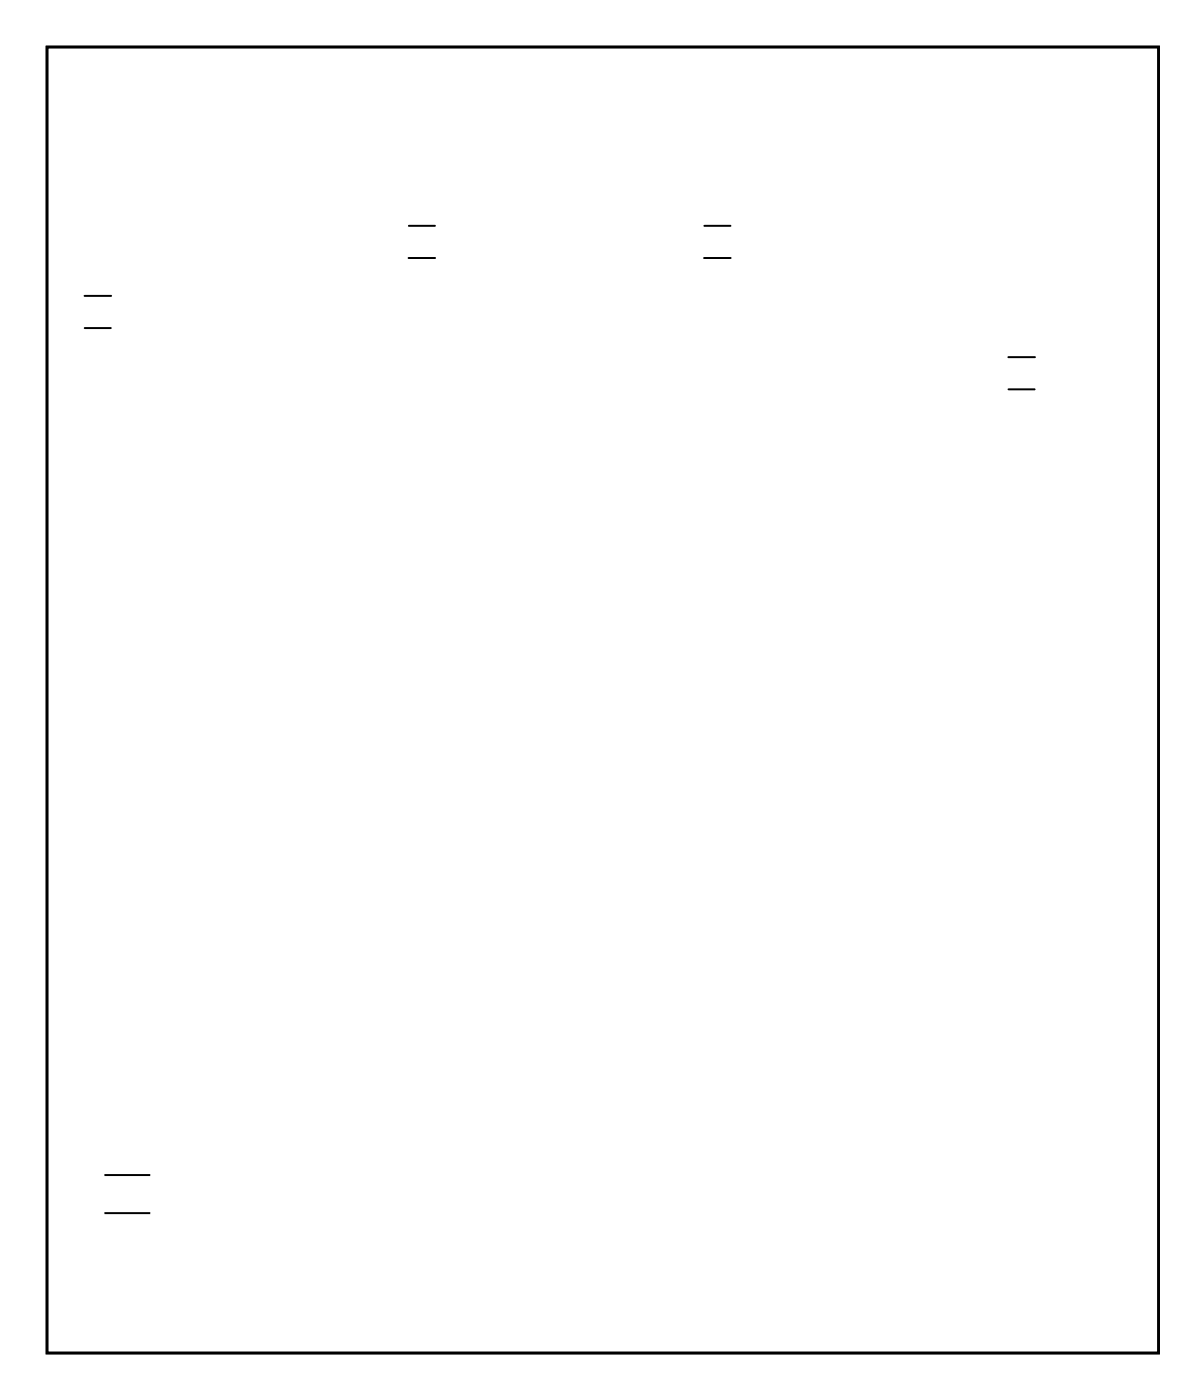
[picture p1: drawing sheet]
<svg xmlns="http://www.w3.org/2000/svg" width="93mm" height="108mm" viewBox="0 0 93 108" stroke-linecap="round" stroke-linejoin="round" font-family="sans-serif">
<path d="M3.6 3.6h86v101.1h-86z" fill="none" stroke="#000" stroke-width=".2"/>
<g fill="#000">
<path d="M6.6 90.8h.9v3.1h-.9zM12.2 90.8h.8v3.1h-.8z"/>
<path d="M3.6 3.6h86v101.1h-86zM3.6 3.6v101.1h86v-101.1z"/>
</g>
<path d="M31.6 20h2.1M31.6 17.5h2M54.5 20h2M54.5 17.5h2M6.5 22.9h2.1M6.6 25.4h2M78 27.6h2.1M78 30.1h2M7.5 90.9h4.7M7.5 93.8h4.7" fill="none" stroke="#000" stroke-width=".15"/>
<path d="M85.4 55.9h1.8v1.8h-1.8z" fill="#fff"/>
<path d="M85.4 55.9h1.8v1.8h-1.8z" fill="none" stroke="#fff" stroke-width=".76" stroke-linecap="butt"/>
<circle cx="86.3" cy="56.8" r=".91" fill="#fff"/>
<circle cx="86.3" cy="56.8" r=".91" fill="none" stroke="#fff" stroke-width=".76" stroke-linecap="butt"/>
<circle cx="86.3" cy="49.2" r=".91" fill="#fff"/>
<circle cx="86.3" cy="49.2" r=".91" fill="none" stroke="#fff" stroke-width=".76" stroke-linecap="butt"/>
<circle cx="54.7" cy="100.8" r=".75" fill="#fff"/>
<circle cx="54.7" cy="100.8" r=".75" fill="none" stroke="#fff" stroke-width=".56"/>
<circle cx="74.4" cy="88.1" r=".75" fill="#fff"/>
<circle cx="74.4" cy="88.1" r=".75" fill="none" stroke="#fff" stroke-width=".56"/>
<circle cx="76.1" cy="82.2" r=".75" fill="#fff"/>
<circle cx="76.1" cy="82.2" r=".75" fill="none" stroke="#fff" stroke-width=".56"/>
<circle cx="66.4" cy="97.4" r=".75" fill="#fff"/>
<circle cx="66.4" cy="97.4" r=".75" fill="none" stroke="#fff" stroke-width=".56"/>
<circle cx="76.2" cy="76" r=".75" fill="#fff"/>
<circle cx="76.2" cy="76" r=".75" fill="none" stroke="#fff" stroke-width=".56"/>
<circle cx="41.4" cy="75.6" r=".66" fill="#fff"/>
<circle cx="41.4" cy="75.6" r=".66" fill="none" stroke="#fff" stroke-width=".56"/>
<path d="M40.8 74.9h1.3v1.3h-1.3z" fill="#fff"/>
<path d="M40.8 74.9h1.3v1.3h-1.3z" fill="none" stroke="#fff" stroke-width=".56"/>
<circle cx="44" cy="75.6" r=".66" fill="#fff"/>
<circle cx="44" cy="75.6" r=".66" fill="none" stroke="#fff" stroke-width=".56"/>
<circle cx="41.4" cy="78.1" r=".66" fill="#fff"/>
<circle cx="41.4" cy="78.1" r=".66" fill="none" stroke="#fff" stroke-width=".56"/>
<circle cx="44" cy="78.1" r=".66" fill="#fff"/>
<circle cx="44" cy="78.1" r=".66" fill="none" stroke="#fff" stroke-width=".56"/>
<circle cx="41.4" cy="80.7" r=".66" fill="#fff"/>
<circle cx="41.4" cy="80.7" r=".66" fill="none" stroke="#fff" stroke-width=".56"/>
<circle cx="74.4" cy="70.1" r=".75" fill="#fff"/>
<circle cx="74.4" cy="70.1" r=".75" fill="none" stroke="#fff" stroke-width=".56"/>
<circle cx="44" cy="80.7" r=".66" fill="#fff"/>
<circle cx="44" cy="80.7" r=".66" fill="none" stroke="#fff" stroke-width=".56"/>
<circle cx="71.1" cy="93.3" r=".75" fill="#fff"/>
<circle cx="71.1" cy="93.3" r=".75" fill="none" stroke="#fff" stroke-width=".56"/>
<circle cx="60.8" cy="100" r=".75" fill="#fff"/>
<circle cx="60.8" cy="100" r=".75" fill="none" stroke="#fff" stroke-width=".56"/>
<circle cx="66.4" cy="60.9" r=".75" fill="#fff"/>
<circle cx="66.4" cy="60.9" r=".75" fill="none" stroke="#fff" stroke-width=".56"/>
<circle cx="33.2" cy="76" r=".75" fill="#fff"/>
<circle cx="33.2" cy="76" r=".75" fill="none" stroke="#fff" stroke-width=".56"/>
<circle cx="33.2" cy="82.2" r=".75" fill="#fff"/>
<circle cx="33.2" cy="82.2" r=".75" fill="none" stroke="#fff" stroke-width=".56"/>
<circle cx="35" cy="88.2" r=".75" fill="#fff"/>
<circle cx="35" cy="88.2" r=".75" fill="none" stroke="#fff" stroke-width=".56"/>
<circle cx="38.3" cy="93.3" r=".75" fill="#fff"/>
<circle cx="38.3" cy="93.3" r=".75" fill="none" stroke="#fff" stroke-width=".56"/>
<circle cx="43" cy="97.4" r=".75" fill="#fff"/>
<circle cx="43" cy="97.4" r=".75" fill="none" stroke="#fff" stroke-width=".56"/>
<circle cx="48.6" cy="99.9" r=".75" fill="#fff"/>
<circle cx="48.6" cy="99.9" r=".75" fill="none" stroke="#fff" stroke-width=".56"/>
<circle cx="60.8" cy="58.3" r=".75" fill="#fff"/>
<circle cx="60.8" cy="58.3" r=".75" fill="none" stroke="#fff" stroke-width=".56"/>
<circle cx="54.7" cy="57.5" r=".75" fill="#fff"/>
<circle cx="54.7" cy="57.5" r=".75" fill="none" stroke="#fff" stroke-width=".56"/>
<circle cx="48.6" cy="58.3" r=".75" fill="#fff"/>
<circle cx="48.6" cy="58.3" r=".75" fill="none" stroke="#fff" stroke-width=".56"/>
<circle cx="43" cy="60.9" r=".75" fill="#fff"/>
<circle cx="43" cy="60.9" r=".75" fill="none" stroke="#fff" stroke-width=".56"/>
<circle cx="38.3" cy="64.9" r=".75" fill="#fff"/>
<circle cx="38.3" cy="64.9" r=".75" fill="none" stroke="#fff" stroke-width=".56"/>
<circle cx="35" cy="70.1" r=".75" fill="#fff"/>
<circle cx="35" cy="70.1" r=".75" fill="none" stroke="#fff" stroke-width=".56"/>
<circle cx="71.1" cy="64.9" r=".75" fill="#fff"/>
<circle cx="71.1" cy="64.9" r=".75" fill="none" stroke="#fff" stroke-width=".56"/>
<path d="M10.1 73.6l1.1 1-1.1 1-1-1z" fill="#fff"/>
<path d="M10.1 73.6l1.1 1-1.1 1-1-1z" fill="none" stroke="#fff" stroke-width=".76" stroke-linecap="butt"/>
<circle cx="10.1" cy="74.6" r=".74" fill="#fff"/>
<circle cx="10.1" cy="74.6" r=".74" fill="none" stroke="#fff" stroke-width=".76" stroke-linecap="butt"/>
<circle cx="8.3" cy="76.4" r=".74" fill="#fff"/>
<circle cx="8.3" cy="76.4" r=".74" fill="none" stroke="#fff" stroke-width=".76" stroke-linecap="butt"/>
<circle cx="15.2" cy="34" r=".72" fill="#fff"/>
<circle cx="15.2" cy="34" r=".72" fill="none" stroke="#fff" stroke-width=".69" stroke-linecap="butt"/>
<circle cx="17.7" cy="34" r=".72" fill="#fff"/>
<circle cx="17.7" cy="34" r=".72" fill="none" stroke="#fff" stroke-width=".69" stroke-linecap="butt"/>
<circle cx="20.3" cy="34" r=".72" fill="#fff"/>
<circle cx="20.3" cy="34" r=".72" fill="none" stroke="#fff" stroke-width=".69" stroke-linecap="butt"/>
<circle cx="22.8" cy="34" r=".72" fill="#fff"/>
<circle cx="22.8" cy="34" r=".72" fill="none" stroke="#fff" stroke-width=".69" stroke-linecap="butt"/>
<circle cx="25.3" cy="34" r=".72" fill="#fff"/>
<circle cx="25.3" cy="34" r=".72" fill="none" stroke="#fff" stroke-width=".69" stroke-linecap="butt"/>
<circle cx="27.9" cy="34" r=".72" fill="#fff"/>
<circle cx="27.9" cy="34" r=".72" fill="none" stroke="#fff" stroke-width=".69" stroke-linecap="butt"/>
<circle cx="30.4" cy="34" r=".72" fill="#fff"/>
<circle cx="30.4" cy="34" r=".72" fill="none" stroke="#fff" stroke-width=".69" stroke-linecap="butt"/>
<circle cx="33" cy="34" r=".72" fill="#fff"/>
<circle cx="33" cy="34" r=".72" fill="none" stroke="#fff" stroke-width=".69" stroke-linecap="butt"/>
<circle cx="35.5" cy="34" r=".72" fill="#fff"/>
<circle cx="35.5" cy="34" r=".72" fill="none" stroke="#fff" stroke-width=".69" stroke-linecap="butt"/>
<circle cx="38" cy="34" r=".72" fill="#fff"/>
<circle cx="38" cy="34" r=".72" fill="none" stroke="#fff" stroke-width=".69" stroke-linecap="butt"/>
<circle cx="40.6" cy="34" r=".72" fill="#fff"/>
<circle cx="40.6" cy="34" r=".72" fill="none" stroke="#fff" stroke-width=".69" stroke-linecap="butt"/>
<circle cx="43.1" cy="34" r=".72" fill="#fff"/>
<circle cx="43.1" cy="34" r=".72" fill="none" stroke="#fff" stroke-width=".69" stroke-linecap="butt"/>
<circle cx="45.7" cy="34" r=".72" fill="#fff"/>
<circle cx="45.7" cy="34" r=".72" fill="none" stroke="#fff" stroke-width=".69" stroke-linecap="butt"/>
<circle cx="48.2" cy="34" r=".72" fill="#fff"/>
<circle cx="48.2" cy="34" r=".72" fill="none" stroke="#fff" stroke-width=".69" stroke-linecap="butt"/>
<circle cx="50.7" cy="34" r=".72" fill="#fff"/>
<circle cx="50.7" cy="34" r=".72" fill="none" stroke="#fff" stroke-width=".69" stroke-linecap="butt"/>
<circle cx="53.3" cy="34" r=".72" fill="#fff"/>
<circle cx="53.3" cy="34" r=".72" fill="none" stroke="#fff" stroke-width=".69" stroke-linecap="butt"/>
<circle cx="25.3" cy="49.2" r=".72" fill="#fff"/>
<circle cx="25.3" cy="49.2" r=".72" fill="none" stroke="#fff" stroke-width=".69" stroke-linecap="butt"/>
<circle cx="27.9" cy="49.2" r=".72" fill="#fff"/>
<circle cx="27.9" cy="49.2" r=".72" fill="none" stroke="#fff" stroke-width=".69" stroke-linecap="butt"/>
<circle cx="30.4" cy="49.2" r=".72" fill="#fff"/>
<circle cx="30.4" cy="49.2" r=".72" fill="none" stroke="#fff" stroke-width=".69" stroke-linecap="butt"/>
<circle cx="33" cy="49.2" r=".72" fill="#fff"/>
<circle cx="33" cy="49.2" r=".72" fill="none" stroke="#fff" stroke-width=".69" stroke-linecap="butt"/>
<circle cx="35.5" cy="49.2" r=".72" fill="#fff"/>
<circle cx="35.5" cy="49.2" r=".72" fill="none" stroke="#fff" stroke-width=".69" stroke-linecap="butt"/>
<circle cx="38" cy="49.2" r=".72" fill="#fff"/>
<circle cx="38" cy="49.2" r=".72" fill="none" stroke="#fff" stroke-width=".69" stroke-linecap="butt"/>
<circle cx="40.6" cy="49.2" r=".72" fill="#fff"/>
<circle cx="40.6" cy="49.2" r=".72" fill="none" stroke="#fff" stroke-width=".69" stroke-linecap="butt"/>
<circle cx="43.1" cy="49.2" r=".72" fill="#fff"/>
<circle cx="43.1" cy="49.2" r=".72" fill="none" stroke="#fff" stroke-width=".69" stroke-linecap="butt"/>
<path d="M11.7 90.8h1.8v3.2h-1.8z" fill="#fff"/>
<path d="M11.7 90.8h1.8v3.2h-1.8z" fill="none" stroke="#fff" stroke-width=".25"/>
<path d="M6.1 90.8h1.8v3.2h-1.8z" fill="#fff"/>
<path d="M6.1 90.8h1.8v3.2h-1.8z" fill="none" stroke="#fff" stroke-width=".25"/>
<path d="M60.1 30.6h1.6v1.6h-1.6z" fill="#fff"/>
<path d="M60.1 30.6h1.6v1.6h-1.6z" fill="none" stroke="#fff" stroke-width=".66" stroke-linecap="butt"/>
<circle cx="60.9" cy="31.4" r=".74" fill="#fff"/>
<circle cx="60.9" cy="31.4" r=".74" fill="none" stroke="#fff" stroke-width=".76" stroke-linecap="butt"/>
<circle cx="60.9" cy="34" r=".74" fill="#fff"/>
<circle cx="60.9" cy="34" r=".74" fill="none" stroke="#fff" stroke-width=".76" stroke-linecap="butt"/>
<circle cx="60.9" cy="36.5" r=".74" fill="#fff"/>
<circle cx="60.9" cy="36.5" r=".74" fill="none" stroke="#fff" stroke-width=".76" stroke-linecap="butt"/>
<circle cx="60.9" cy="39" r=".74" fill="#fff"/>
<circle cx="60.9" cy="39" r=".74" fill="none" stroke="#fff" stroke-width=".76" stroke-linecap="butt"/>
<circle cx="60.9" cy="41.6" r=".74" fill="#fff"/>
<circle cx="60.9" cy="41.6" r=".74" fill="none" stroke="#fff" stroke-width=".76" stroke-linecap="butt"/>
<circle cx="60.9" cy="44.1" r=".74" fill="#fff"/>
<circle cx="60.9" cy="44.1" r=".74" fill="none" stroke="#fff" stroke-width=".76" stroke-linecap="butt"/>
<circle cx="60.9" cy="46.7" r=".74" fill="#fff"/>
<circle cx="60.9" cy="46.7" r=".74" fill="none" stroke="#fff" stroke-width=".76" stroke-linecap="butt"/>
<circle cx="60.9" cy="49.2" r=".74" fill="#fff"/>
<circle cx="60.9" cy="49.2" r=".74" fill="none" stroke="#fff" stroke-width=".76" stroke-linecap="butt"/>
<path d="M11.9 12.9h1.5v1.5h-1.5z" fill="#fff"/>
<path d="M11.9 12.9h1.5v1.5h-1.5z" fill="none" stroke="#fff" stroke-width=".76" stroke-linecap="butt"/>
<circle cx="12.6" cy="13.6" r=".74" fill="#fff"/>
<circle cx="12.6" cy="13.6" r=".74" fill="none" stroke="#fff" stroke-width=".76" stroke-linecap="butt"/>
<circle cx="10.1" cy="13.6" r=".74" fill="#fff"/>
<circle cx="10.1" cy="13.6" r=".74" fill="none" stroke="#fff" stroke-width=".76" stroke-linecap="butt"/>
<path d="M8.9 22.8h1.8v2.7h-1.8z" fill="#fff"/>
<path d="M8.9 22.8h1.8v2.7h-1.8z" fill="none" stroke="#fff" stroke-width=".25"/>
<path d="M4.5 22.8h1.8v2.7h-1.8z" fill="#fff"/>
<path d="M4.5 22.8h1.8v2.7h-1.8z" fill="none" stroke="#fff" stroke-width=".25"/>
<path d="M27.2 10.4h1.4v1.4h-1.4z" fill="#fff"/>
<path d="M27.2 10.4h1.4v1.4h-1.4z" fill="none" stroke="#fff" stroke-width=".76" stroke-linecap="butt"/>
<circle cx="27.9" cy="11.1" r=".74" fill="#fff"/>
<circle cx="27.9" cy="11.1" r=".74" fill="none" stroke="#fff" stroke-width=".76" stroke-linecap="butt"/>
<circle cx="25.3" cy="11.1" r=".74" fill="#fff"/>
<circle cx="25.3" cy="11.1" r=".74" fill="none" stroke="#fff" stroke-width=".76" stroke-linecap="butt"/>
<path d="M29.5 17.4h1.8v2.7h-1.8z" fill="#fff"/>
<path d="M29.5 17.4h1.8v2.7h-1.8z" fill="none" stroke="#fff" stroke-width=".25"/>
<path d="M33.9 17.4h1.8v2.7h-1.8z" fill="#fff"/>
<path d="M33.9 17.4h1.8v2.7h-1.8z" fill="none" stroke="#fff" stroke-width=".25"/>
<path d="M65.3 12.9h1.4v1.5h-1.4z" fill="#fff"/>
<path d="M65.3 12.9h1.4v1.5h-1.4z" fill="none" stroke="#fff" stroke-width=".76" stroke-linecap="butt"/>
<circle cx="66" cy="13.6" r=".74" fill="#fff"/>
<circle cx="66" cy="13.6" r=".74" fill="none" stroke="#fff" stroke-width=".76" stroke-linecap="butt"/>
<circle cx="63.4" cy="13.6" r=".74" fill="#fff"/>
<circle cx="63.4" cy="13.6" r=".74" fill="none" stroke="#fff" stroke-width=".76" stroke-linecap="butt"/>
<path d="M52.4 17.4h1.8v2.7h-1.8z" fill="#fff"/>
<path d="M52.4 17.4h1.8v2.7h-1.8z" fill="none" stroke="#fff" stroke-width=".25"/>
<path d="M56.8 17.4h1.8v2.7h-1.8z" fill="#fff"/>
<path d="M56.8 17.4h1.8v2.7h-1.8z" fill="none" stroke="#fff" stroke-width=".25"/>
<path d="M85.6 35.8h1.4v1.4h-1.4z" fill="#fff"/>
<path d="M85.6 35.8h1.4v1.4h-1.4z" fill="none" stroke="#fff" stroke-width=".76" stroke-linecap="butt"/>
<circle cx="86.3" cy="36.5" r=".74" fill="#fff"/>
<circle cx="86.3" cy="36.5" r=".74" fill="none" stroke="#fff" stroke-width=".76" stroke-linecap="butt"/>
<circle cx="83.8" cy="36.5" r=".74" fill="#fff"/>
<circle cx="83.8" cy="36.5" r=".74" fill="none" stroke="#fff" stroke-width=".76" stroke-linecap="butt"/>
<path d="M80.3 27.5h1.8v2.7h-1.8z" fill="#fff"/>
<path d="M80.3 27.5h1.8v2.7h-1.8z" fill="none" stroke="#fff" stroke-width=".25"/>
<path d="M75.9 27.5h1.8v2.7h-1.8z" fill="#fff"/>
<path d="M75.9 27.5h1.8v2.7h-1.8z" fill="none" stroke="#fff" stroke-width=".25"/>
</svg>
